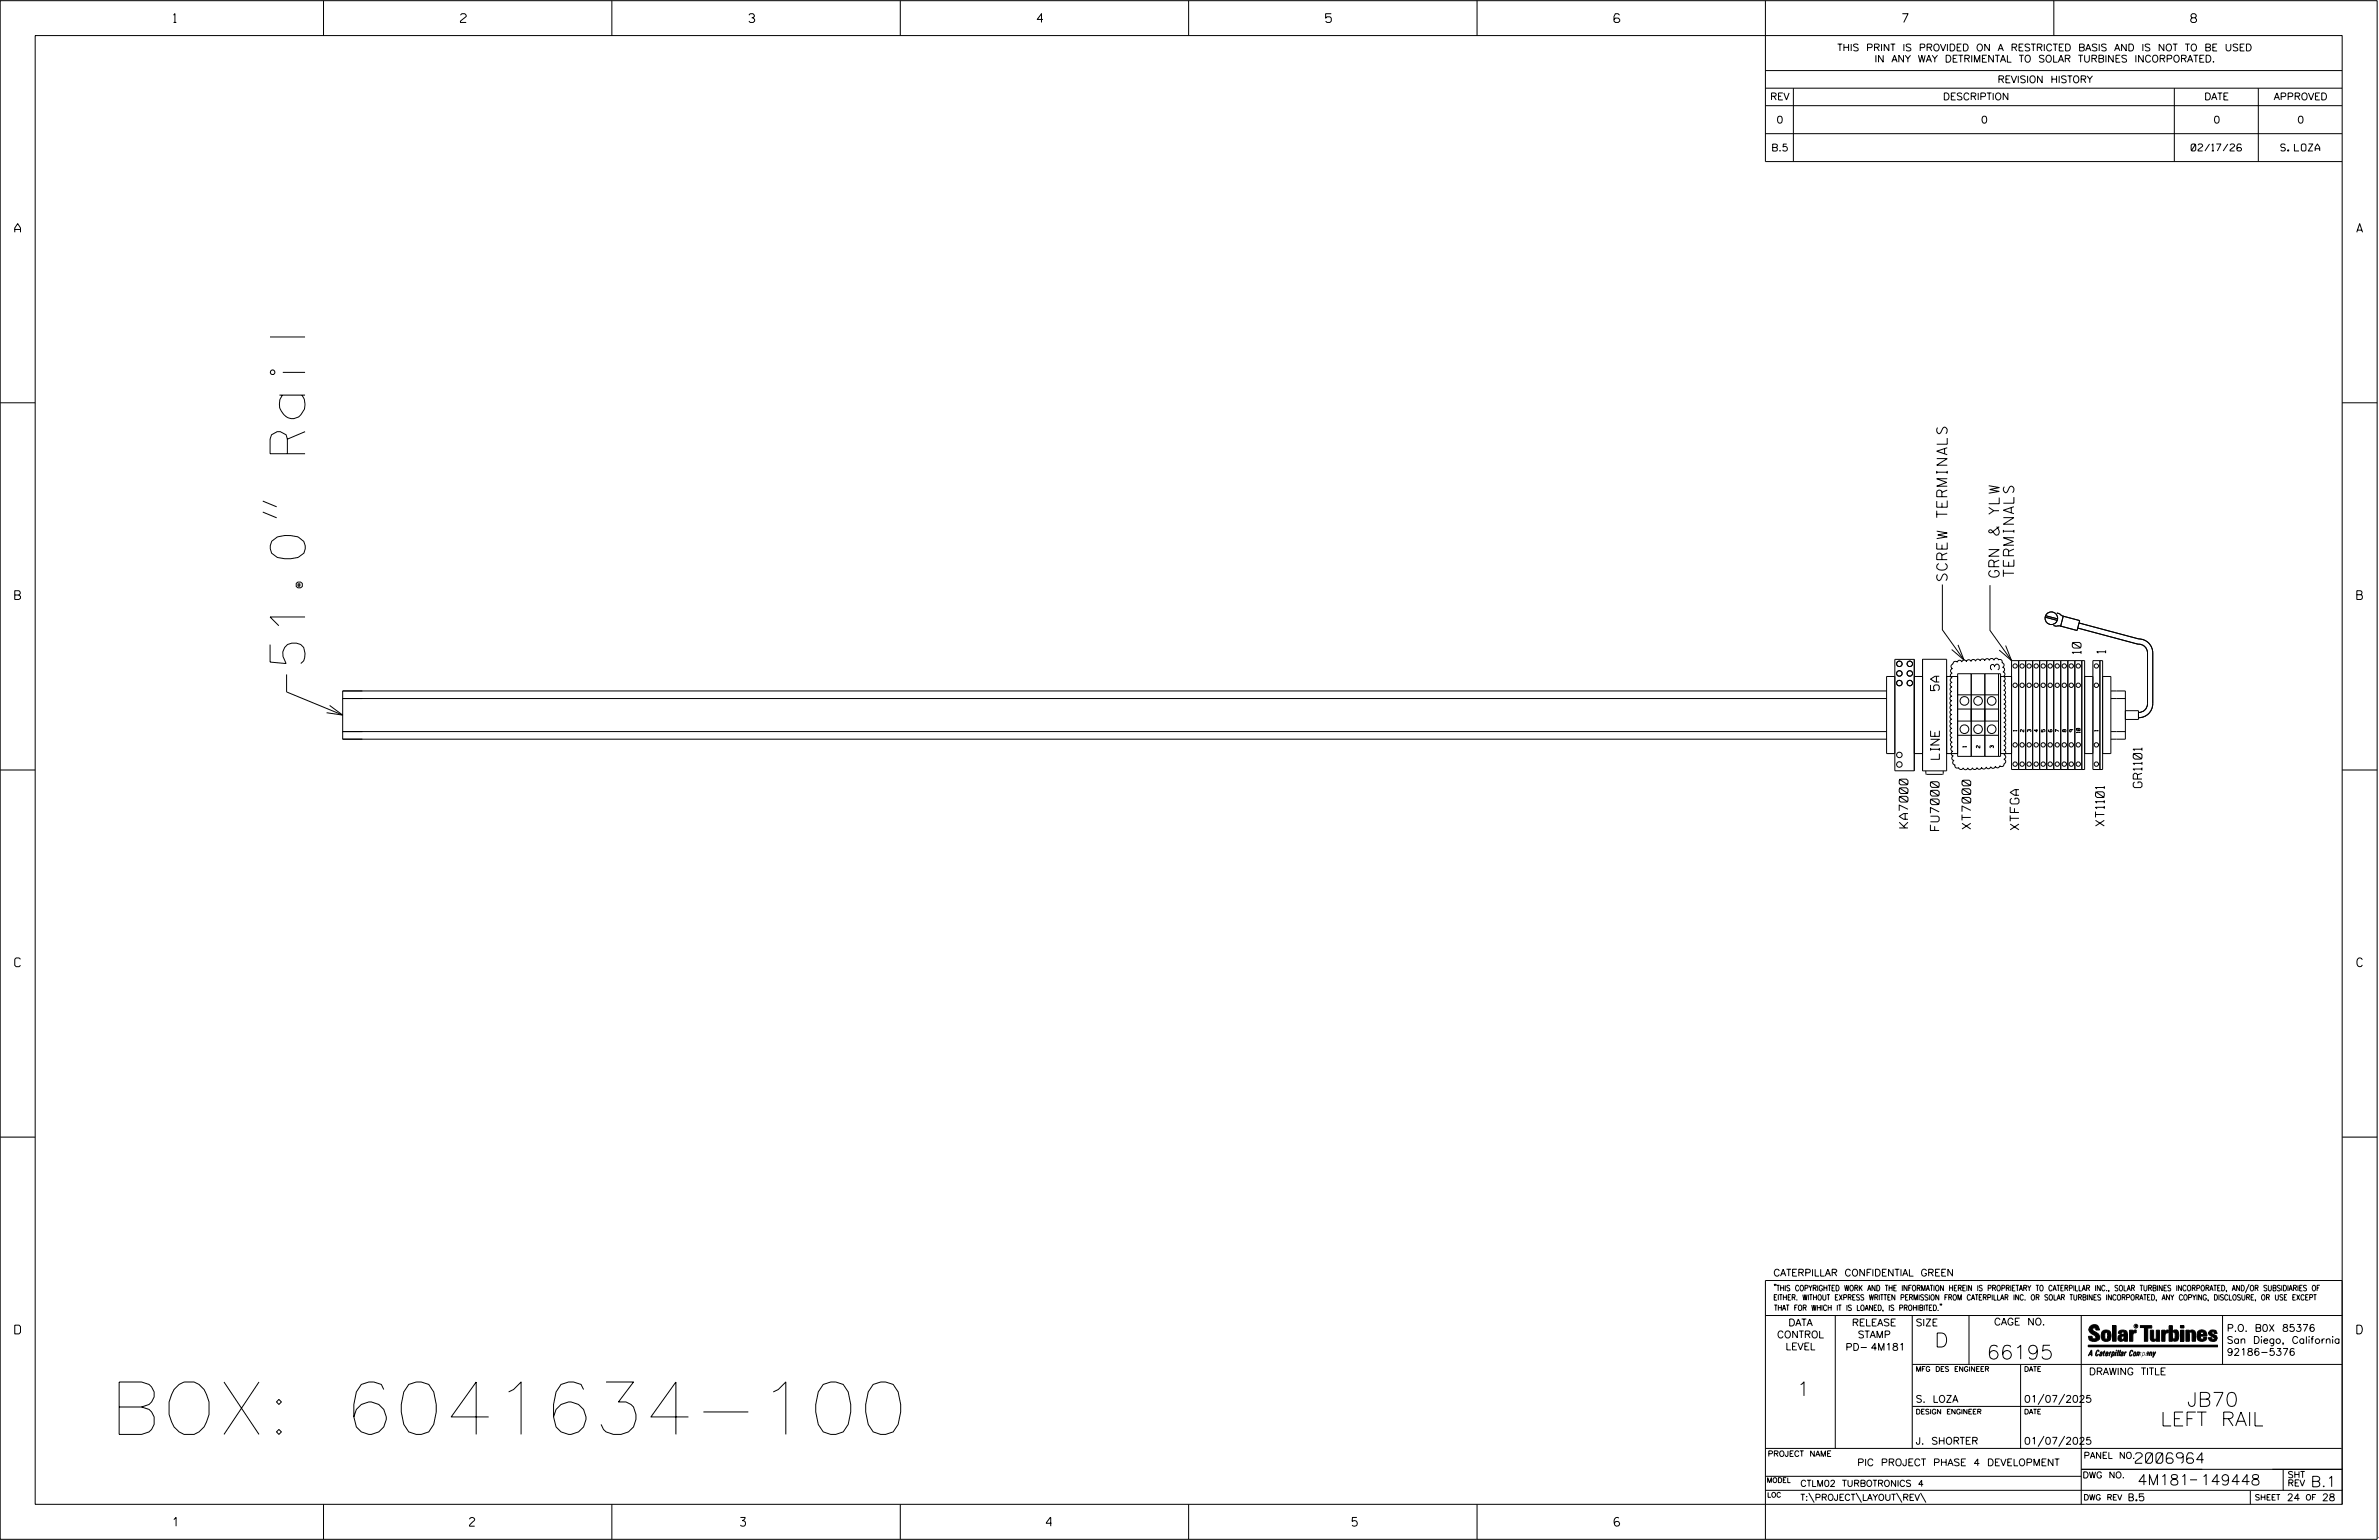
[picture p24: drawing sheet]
<svg xmlns="http://www.w3.org/2000/svg" width="864mm" height="559mm" viewBox="0 0 864 559" stroke-linecap="round" stroke-linejoin="round" font-family="sans-serif">
<defs><g id="words">
<text font-size="19" x="39.6" y="520.5">BOX: 6041634-100</text>
<text font-size="12.7" x="110.7" y="240.8" transform="rotate(-90 110.7 240.8)">51.0&quot; Rail</text>
<g font-size="5.1">
<text x="702.3" y="488.8">D</text>
<text x="721.2" y="493.2">66195</text>
<text x="652.2" y="506.5">1</text>
<text x="793.9" y="510.3">JB70</text>
<text x="784.3" y="517.4">LEFT RAIL</text>
</g>
<g font-size="3.8">
<text x="725.7" y="209.4" transform="rotate(-90 725.7 209.4)">GRN &amp; YLW</text>
<text x="731.1" y="209.3" transform="rotate(-90 731.1 209.3)">TERMINALS</text>
<text x="706.9" y="210.7" transform="rotate(-90 706.9 210.7)">SCREW TERMINALS</text>
<text x="775.1" y="531">2006964</text>
<text x="775.9" y="538.9">4M181</text>
<text x="798.8" y="538.9">149448</text>
<text x="838.8" y="539.5">B.1</text>
</g>
<g font-size="3.2">
<text x="63" y="8.2">1</text>
<text x="167.2" y="8.2">2</text>
<text x="271.8" y="8.2">3</text>
<text x="376.5" y="8.2">4</text>
<text x="481.2" y="8.2">5</text>
<text x="690.6" y="8.2">7</text>
<text x="795.3" y="8.2">8</text>
<text x="5.4" y="84.3">A</text>
<text x="855.5" y="84.3">A</text>
<text x="5.4" y="217.5">B</text>
<text x="855.6" y="217.5">B</text>
<text x="755.4" y="237.2" transform="rotate(-90 755.4 237.2)">10</text>
<text x="764.4" y="237" transform="rotate(-90 764.4 237)">1</text>
<text x="725.7" y="243.1" transform="rotate(-90 725.7 243.1)">3</text>
<text x="704" y="250.6" transform="rotate(-90 704 250.6)">5A</text>
<text x="704" y="275.5" transform="rotate(-90 704 275.5)">LINE</text>
<text x="777.6" y="285.8" transform="rotate(-90 777.6 285.8)">GR1101</text>
<text x="763.9" y="299.7" transform="rotate(-90 763.9 299.7)">XT1101</text>
<text x="692.6" y="300.4" transform="rotate(-90 692.6 300.4)">KA7000</text>
<text x="703.9" y="301.3" transform="rotate(-90 703.9 301.3)">FU7000</text>
<text x="715.4" y="300.8" transform="rotate(-90 715.4 300.8)">XT7000</text>
<text x="732.9" y="301.1" transform="rotate(-90 732.9 301.1)">XTFGA</text>
<text x="5.4" y="350.8">C</text>
<text x="855.6" y="350.8">C</text>
<text x="5.4" y="484">D</text>
<text x="855.6" y="484">D</text>
<text x="62.8" y="553.8">1</text>
<text x="170.4" y="553.8">2</text>
<text x="268.8" y="553.8">3</text>
<text x="379.8" y="553.8">4</text>
<text x="490.8" y="553.8">5</text>
<text x="585.9" y="553.8">6</text>
</g>
<g font-size="2.5">
<text x="666.9" y="18.5">THIS PRINT IS PROVIDED ON A RESTRICTED BASIS AND IS NOT TO BE USED</text>
<text x="680.5" y="22.6">IN ANY WAY DETRIMENTAL TO SOLAR TURBINES INCORPORATED.</text>
<text x="725.1" y="30">REVISION HISTORY</text>
<text x="642.6" y="36.3">REV</text>
<text x="705.3" y="36.3">DESCRIPTION</text>
<text x="800.2" y="36.3">DATE</text>
<text x="825.4" y="36.3">APPROVED</text>
<text x="644.9" y="44.7">0</text>
<text x="719.1" y="44.7">0</text>
<text x="803.5" y="44.7">0</text>
<text x="834" y="44.7">0</text>
<text x="643" y="54.8">B.5</text>
<text x="795.4" y="54.8">02/17/26</text>
<text x="827.9" y="54.8">S. LOZA</text>
<text x="643.8" y="463">CATERPILLAR CONFIDENTIAL GREEN</text>
<text x="645.1" y="485.5">CONTROL</text>
<text x="649.2" y="481.1">DATA</text>
<text x="672.3" y="481.1">RELEASE</text>
<text x="674.4" y="485.5">STAMP</text>
<text x="695.4" y="481.1">SIZE</text>
<text x="723.8" y="480.8">CAGE NO.</text>
<text x="808.4" y="483.1">P.O. B0X 85376</text>
<text x="648.2" y="489.8">LEVEL</text>
<text x="669.9" y="490">PD- 4M181</text>
<text x="808.4" y="487.5">San Diego, California</text>
<text x="808.4" y="491.8">92186-5376</text>
<text x="758.3" y="498.9">DRAWING TITLE</text>
<text x="695.4" y="508.9">S. LOZA</text>
<text x="734.8" y="508.9">01/07/2025</text>
<text x="695.4" y="524.1">J. SHORTER</text>
<text x="734.8" y="524.1">01/07/2025</text>
<text x="674.2" y="531.9">PIC PROJECT PHASE 4 DEVELOPMENT</text>
<text x="772.8" y="544.6">B.5</text>
<text x="830.2" y="544.6">24</text>
<text x="842.9" y="544.6">28</text>
</g>
<g font-size="2.3">
<text x="756.4" y="529.2">PANEL NO.</text>
<text x="653.5" y="539.4">CTLM02 TURBOTRONICS 4</text>
<text x="756" y="536.3">DWG NO.</text>
<text x="830.4" y="539.3">REV</text>
<text x="830.4" y="536.2">SHT</text>
<text x="653.5" y="544.5">T:\PROJECT\LAYOUT\REV\</text>
</g>
<g font-size="2">
<text x="643.8" y="468.4">&quot;THIS COPYRIGHTED WORK AND THE INFORMATION HEREIN IS PROPRIETARY TO CATERPILLAR INC., SOLAR TURBINES INCORPORATED, AND/OR SUBSIDIARIES OF</text>
<text x="643.8" y="471.8">EITHER. WITHOUT EXPRESS WRITTEN PERMISSION FROM CATERPILLAR INC. OR SOLAR TURBINES INCORPORATED, ANY COPYING, DISCLOSURE, OR USE EXCEPT</text>
<text x="644" y="475.6">THAT FOR WHICH IT IS LOANED, IS PROHIBITED.&quot;</text>
<text x="641.7" y="528.5">PROJECT NAME</text>
<text x="756.3" y="544.3">DWG REV</text>
<text x="818.5" y="544.3">SHEET</text>
<text x="836.9" y="544.3">OF</text>
</g>
<g font-size="1.8">
<text x="695.4" y="497.6">MFG DES ENGINEER</text>
<text x="734.8" y="497.6">DATE</text>
<text x="695.4" y="513.1">DESIGN ENGINEER</text>
<text x="734.8" y="513.1">DATE</text>
<text x="641.3" y="538">MODEL</text>
<text x="641.5" y="543.3">LOC</text>
</g>
<g font-size="1.3">
<text x="732.1" y="265.3" transform="rotate(-90 732.1 265.3)">1</text>
<text x="734.7" y="265.6" transform="rotate(-90 734.7 265.6)">2</text>
<text x="737.2" y="265.6" transform="rotate(-90 737.2 265.6)">3</text>
<text x="739.8" y="265.6" transform="rotate(-90 739.8 265.6)">4</text>
<text x="742.3" y="265.6" transform="rotate(-90 742.3 265.6)">5</text>
<text x="744.9" y="265.6" transform="rotate(-90 744.9 265.6)">6</text>
<text x="747.4" y="265.6" transform="rotate(-90 747.4 265.6)">7</text>
<text x="750" y="265.6" transform="rotate(-90 750 265.6)">8</text>
<text x="752.5" y="265.6" transform="rotate(-90 752.5 265.6)">9</text>
<text x="755.1" y="266" transform="rotate(-90 755.1 266)">10</text>
<text x="761.6" y="265.3" transform="rotate(-90 761.6 265.3)">1</text>
<text x="713.8" y="271.2" transform="rotate(-90 713.8 271.2)">1</text>
<text x="718.7" y="271.4" transform="rotate(-90 718.7 271.4)">2</text>
<text x="723.7" y="271.4" transform="rotate(-90 723.7 271.4)">3</text>
</g>
<text font-size=".9" x="775.1" y="481.7">R</text>
</g></defs>
<g fill="none" stroke="#000" stroke-width=".36">
<path d="M.1 .2h862.8v558.4h-862.8zM12.8 12.9h837.4v533h-837.4zM117.4 .2v12.7M222.1 .2v12.7M326.8 .2v12.7M431.5 .2v12.7M536.2 .2v12.7M587.9 5.5l-.5-.5h-1l-.5 1v1.7l.5 .4h1l.6-.4v-.6l-.6-.5h-1l-.5 .5M640.9 .2v58.4h209.3M745.6 .2v12.7M640.9 25.6h209.3M640.9 32h209.3"/>
<path d="M640.9 38.3h209.3M651 32v26.6M789.3 32v26.6M819.8 32v26.6M640.9 48.5h209.3M.1 146.2h12.7M850.2 146.2h12.7M95.4 185.8l5 2.1M95.4 181.8l5 2.1M705.1 212.1v16.4l7.9 11M722.4 212.3v16.4l7.8 11M687.8 239.3h7.1v40.4h-7.1z"/>
<path d="M697.9 239.2h8.7v40.5h-8.7zM710.8 234l2.2 5.5-4.5-3.8M728.1 234.2l2.1 5.5-4.5-3.8M730.2 239.7h26.5v39.5h-26.5zM732.8 239.7v39.5M735.3 239.7v39.5M737.9 239.7v39.5M740.4 239.7v39.5M742.4 223.9l4.4 1.2M742.6 223.4l4.3 1.2M743 239.7v39.5M745.4 227l1.1 .3 1.7-.1"/>
<path d="M745.5 239.7v39.5M746.7 222.4l1 .3 1.5 1M748.1 239.7v39.5M749 223.6l5.9 1.6-.9 3.6-6-1.6zM750.6 239.7v39.5M753.2 239.7v39.5M754.2 227.9l21.9 5.9a3.2 3.2 0 0 1 3.5 3.1v18.4a3.2 3.2 0 0 1-3.3 3.2M754.7 226.1l21.7 5.7a5.1 5.1 0 0 1 5.1 5.1v18.4a5.1 5.1 0 0 1-5.2 5.1M755.7 239.7v39.5M759.7 239.7h3.6v39.5h-3.6zM762.3 239.7v39.5M104 244.7v6.4l20.4 8.4"/>
<path d="M119.7 256l4.7 3.5-5.8-.9M124.4 253.5h560.4M684.8 250.7h-560.4v17.5h560.4M687.8 245.5h-3v27.9h3M694.9 245.5h3M706.6 245.5h4v27.9h-4zM709.2 240.2l.5-.2 .8 .2 .8-.6 .9 .5 .8-.6 .5 .1 .3 .5 .8-.7 .9 .6 .8-.7 .9 .6 .7-.7 .9 .5 .6-.5 .5-.1 .6 .6 .8-.7 .8 .6 .6-.6h.5l.6 .5 .8-.7 .9 .6 1 .1 .3 1 .6 .5 .1 .5-.5 .6 .5 .3 .2 .8-.6 .6 .7 .8-.5 .9 .6 .8-.6 .8 .7 .8-.6 .9 .6 .8-.6 .9 .6 .8-.1 .5-.5 .3 .7 .9-.6 .8 .5 .6v.5l-.5 .6 .6 .8-.6 .8 .6 .9-.6 .8 .6 .8-.6 .9 .6 .8-.6 .8 .6 .9-.6 .8 .6 .9-.6 .8 .6 .8-.6 .9 .6 .8-.6 .8 .6 .9-.6 .8 .6 .5v.6l-.6 .6 .6 .8-.6 .8 .6 .9-.6 .8 .6 .8-1.1 1.8-1-.2-.8 .7-.9-.5-.8 .7-.8-.5-.8 .6-.9-.5-.8 .6-.5-.1-.4-.4-.8 .7-.8-.6-.3 .5-.6 .1-.8-.5-.8 .6-.9-.6-.5 .6h-.6l-.6-.6-.8 .5-.8-.6h-1l-.3-1-.7-.4-.2-.6 .5-.7-.8-.7 .5-.9-.7-.8 .5-.9-.6-.7 .5-.9-.6-.8 .5-.9-.6-.8 .6-.9-.7-.8 .6-.8-.6-.9 .6-.8-.6-.6v-.5l.5-.6-.6-.8 .6-.9-.6-.8 .6-.8-.6-.9 .6-.8-.6-.8 .6-.9-.6-.8 .6-.8-.6-.9 .7-.8-.6-.8 .6-.9-.6-.8 .6-.8-.6-.9 .7-.8-.6-.8 .6-.9-.6-.8 .6-.8-.5-.6v-.6l.6-.5-.5-.9 .8-.8zM710.6 244.5h15.6v30h-15.6zM710.6 257.3h14.9M710.6 252.1h14.9M715.6 244.5v30M720.5 244.5v30"/>
<path d="M725.5 244.5v30M726.2 245.5h4v27.9h-4zM756.7 245.5h3M763.3 245.5h3v27.9h-3M766.3 250.7h5.2v17.5h-5.2M766.3 253.5h5.2M771.5 257.9h4.8v3.2h-4.8M.1 279.4h12.7M124.4 265.5h560.4M694.9 273.4h3M699.1 279.7v1l.2 .3h5.9l.2-.3v-1M710.6 261.7h14.9"/>
<path d="M710.6 266.8h14.9M756.7 273.4h3M766.3 265.5h5.2M850.2 279.4h12.7M.1 412.6h12.7M850.2 412.6h12.7M640.9 477.3h209.3M644.2 466.1l-.1 .4M644.7 466.1l-.2 .4M666.2 477.3v48.3M694.2 477.3v48.3M704.4 473.3l-.1 .4"/>
<path d="M704.8 473.3l-.1 .4M714.8 477.3v17.8M755.5 477.3v68.6M806.8 477.3v17.8M816.5 466l-1.4 3.1M850.2 464.6h-209.3v94M850.2 464.8v81.1M694.2 495.1h156M733.5 495.1v30.5M758.6 481.4a2.02 2.02 0 0 1 3.1-.1l.5 1.3h-1.3l-.2-.6-.4-.2-.6 .1-.1 .4 .4 .7a2.46 2.46 0 0 1 2.2 2.9 2.83 2.83 0 0 1-3.8 .3l-.3-1.3h1.3l.2 .7 .6 .3 .5-.2 .2-.5-.4-.6-1.9-1.2-.4-.9zM759.2 491.3h-.7l.7-1.2v1.9h.2l-.1-2.1-1.3 2.1 .5-.5h.7M761.3 490l.3-.2 .4 .3-.1 .3-.3-.4-.4 .3-.3 1.6h.4l.4-.5-.3 .6-.4 .1-.3-.4z"/>
<path d="M762.6 490.6l.5-.1-.1 1.4h-.9a.74 .74 0 0 1 .9-.8l-.3 .7-.5 .1 .2-.5 .6-.2v-.5l-.7 .2zM763 483.2a2.17 2.17 0 0 1 3.1 0l.3 1.4-.3 1.5a2.17 2.17 0 0 1-3.1 0l-.3-1.5zM763.6 490.5l.4-.4 .2 .6h-.3l-.3 .9 .2 .4-.3-.1zM764.1 483.7l.5-.4 .4 .3v2.2l-.4 .2-.5-.2zM764.6 491.1l.6 .2v-.7l-.4-.1-.4 .6-.1 .8h.6M764.6 491.1l-.1 .8h.4M764.6 482.6v.8M764.8 490.7l.4 .1v.3h-.6zM765 491.5l-.1 .4zM766 490.5l-.5 1.5zM766 490.8l.4-.3-.4 .4M766.9 481h1.3v5.7h-1.3z"/>
<path d="M767 490.8l.5 .1-.3 .8-.4 .2zM767.3 490.5h-.5l-.5 2M767.3 490.5a.8 .8 0 0 1 .2 1 .8 .8 0 0 1-.9 .4l-.1 .6M767.3 490.5l-.1 .2M768.1 490.5l-.4 1.5zM768.2 489.9h.3l-.1 .2h-.2zM769 489.9l-.5 2.1zM769.7 489.9l-.6 2.1zM770.1 491.4l.5-.3-.5 .8zM770.4 491.9h.1M770.6 491.1l.1-.4-.7 .2 .1-.3 .6-.1 .2 .3-.5 1.1M770.6 491.1a.74 .74 0 0 0-.8 .8h.6"/>
<path d="M771 484.8h-.7l-.3 .6 .4 .7 .5-.3 .1-2.4h-.8l-.1 .4h-1.2a1.71 1.71 0 0 1 1.8-1.3 1.71 1.71 0 0 1 1.6 1.4v2.8h-1.1l-.1-.6M771 484.2l-1.5 .1a1.41 1.41 0 0 0 0 2.4l.5 .1 1.1-.7M771.2 486.1h-.1M771.4 490.5l.1 .3 .4-.3-.9 1.5zM771.5 490.8h.1M773 482.7h1.2v.5l.5-.5 .7-.1v1h-.6l-.5 .4-.1 2.7h-1.2zM773.3 490.3l.6-.4 .4 .2-.1 .4-.3-.4a1.28 1.28 0 0 0-.5 1.8l.6-.4-.1 .4-.8 .1zM774.7 490.8l.5-.3a.88 .88 0 0 1 .2 .9 .88 .88 0 0 1-.7 .7l-.2-.2zM774.8 490.9h.5l-.3 1h-.3l-.2-.2zM775.2 490.5l-.1 .2M776.8 481h4.3v.9h-1.5v4.8h-1.3M776.8 490.6l-.8 .2v-.3l-.4 1.5 .8-1.3v1.3l.3-1.2"/>
<path d="M779.3 491.1h.4M779.6 490.5h.3l-.3 1.4M779.6 490.7h.2l-.1 .4M779.7 491.1l-.1 .4M779.7 491.1l-.4 .2M780.1 492l.4-1.5 .1 .3 .3-.3 .3 .2-.3 1.3v-1.3l-.7 1.3M780.6 482.7h1.2v2.7l.1 .4 .4 .3 .4-.7v-2.7h1.2l.1 4h-1.3v-.5l-1.1 .6-.7-.3-.3-.7zM781.6 492.5l1-2-.8 1.3-.2-1.3-.2 2M784.7 482.7h1.2v.5l.5-.5 .7-.1v1h-.5l-.6 .4-.1 2.7h-1.2zM787.4 481h1.2v2a1.4 1.4 0 0 1 2.2 .2l.1 1.4-.4 1.9-1.5 .1-.4-.5v-1l.5 .9 .5-.3v-2.1l-.5-.4-.5 .7v2.8h-1.2zM791.5 482.7h1.3v4h-1.3zM791.5 481h1.3v.9h-1.3z"/>
<path d="M793.5 482.7h1.3v.4l.7-.5 1.1 .2 .4 .6v3.3h-1.2l-.3-3.4-.7 .2v3.2h-1.3zM794.8 483.1h.1M797.7 483.2a1.92 1.92 0 0 1 2.4-.5 1.92 1.92 0 0 1 1 2.1h-2.3v.8l.6 .5 .5-.3v-.5h1.2a1.83 1.83 0 0 1-2.1 1.4 1.83 1.83 0 0 1-1.5-2.1zM798.8 484.2v.6M799.1 483.4h.6l.2 .8h-1.1zM804.6 482.9a1.84 1.84 0 0 0-2.9 .8 3.3 3.3 0 0 0 2.2 1.9l-.5 .5-.4-.3-.1-.4h-1.2l.1 .6a1.92 1.92 0 0 0 2.9 .4M804.9 483.8h-1.2l-.2-.6-.5 .1-.1 .3 .1 .3 1.8 .9M805.1 488.1h-47.1v.6h47.1M694.2 510.3h61.3M742 505.8l-2.2 3.9M749.5 505.8l-2.2 3.9M640.9 525.6h209.2"/>
<path d="M640.9 535.7h114.6M742 521.1l-2.2 3.8M749.5 521.1l-2.2 3.8M755.5 533.2h94.7M795 537h2.6M828.8 533.2v7.6M117.4 545.9v12.7M222.1 545.9v12.7M326.8 545.9v12.7M431.5 545.9v12.7M536.2 545.9v12.7M640.9 540.8h209.3"/>
<path d="M656.6 541.7l2 3.5M673.8 541.7l1.9 3.5M688.4 541.7l2 3.5M697.2 541.7l1.9 3.5M816.9 541v4.9M863.5 558h.1"/>
<circle cx="744.7" cy="224.3" r="2.28"/>
<circle cx="689.5" cy="244.4" r="1"/>
<circle cx="689.5" cy="247.9" r="1"/>
<circle cx="689.5" cy="240.9" r="1"/>
<circle cx="693.3" cy="247.9" r=".99"/>
<circle cx="693.3" cy="244.4" r=".99"/>
<circle cx="693.3" cy="240.9" r=".99"/>
<circle cx="713.1" cy="254.3" r="1.58"/>
<circle cx="718.1" cy="254.3" r="1.57"/>
<circle cx="723" cy="254.3" r="1.57"/>
<circle cx="731.5" cy="241.7" r=".78"/>
<circle cx="731.5" cy="248.7" r=".79"/>
<circle cx="734" cy="241.7" r=".78"/>
<circle cx="734" cy="248.7" r=".79"/>
<circle cx="736.6" cy="241.7" r=".78"/>
<circle cx="736.6" cy="248.7" r=".79"/>
<circle cx="739.2" cy="241.7" r=".78"/>
<circle cx="739.2" cy="248.7" r=".79"/>
<circle cx="741.7" cy="241.7" r=".78"/>
<circle cx="741.7" cy="248.7" r=".79"/>
<circle cx="744.2" cy="241.7" r=".78"/>
<circle cx="744.2" cy="248.7" r=".79"/>
<circle cx="746.8" cy="241.7" r=".77"/>
<circle cx="746.8" cy="248.6" r=".78"/>
<circle cx="749.3" cy="241.7" r=".78"/>
<circle cx="749.4" cy="248.7" r=".79"/>
<circle cx="751.9" cy="241.7" r=".78"/>
<circle cx="751.9" cy="248.7" r=".79"/>
<circle cx="754.4" cy="241.7" r=".78"/>
<circle cx="754.4" cy="248.7" r=".79"/>
<circle cx="761" cy="241.7" r=".78"/>
<circle cx="761" cy="248.7" r=".79"/>
<circle cx="689.5" cy="277.4" r="1.01"/>
<circle cx="689.5" cy="273.9" r="1"/>
<circle cx="713.1" cy="264.6" r="1.58"/>
<circle cx="718.1" cy="264.6" r="1.57"/>
<circle cx="723" cy="264.6" r="1.57"/>
<circle cx="731.5" cy="277.3" r=".8"/>
<circle cx="731.5" cy="270.3" r=".79"/>
<circle cx="734" cy="277.3" r=".8"/>
<circle cx="734" cy="270.3" r=".79"/>
<circle cx="736.6" cy="277.3" r=".8"/>
<circle cx="736.6" cy="270.3" r=".79"/>
<circle cx="739.2" cy="277.3" r=".8"/>
<circle cx="739.2" cy="270.3" r=".79"/>
<circle cx="741.7" cy="277.3" r=".8"/>
<circle cx="741.7" cy="270.3" r=".79"/>
<circle cx="744.2" cy="277.3" r=".8"/>
<circle cx="744.2" cy="270.3" r=".79"/>
<circle cx="746.8" cy="277.3" r=".79"/>
<circle cx="746.8" cy="270.3" r=".78"/>
<circle cx="749.4" cy="277.3" r=".8"/>
<circle cx="749.4" cy="270.3" r=".79"/>
<circle cx="751.9" cy="277.3" r=".8"/>
<circle cx="751.9" cy="270.3" r=".79"/>
<circle cx="754.4" cy="277.3" r=".8"/>
<circle cx="754.4" cy="270.3" r=".79"/>
<circle cx="761" cy="277.3" r=".8"/>
<circle cx="761" cy="270.3" r=".79"/>
<circle cx="775.4" cy="481.2" r=".69"/>
</g>
<g fill="#000">
<path d="M768.1 490.5l-.4 1.5zM768.2 489.9h.3l-.1 .2h-.2zM769 489.9l-.5 2.1zM769.7 489.9l-.6 2.1zM791.5 481h1.3v.9h-1.3zM791.5 482.7h1.3v4h-1.3zM758 488.1h47.1v.6h-47.1z"/>
<path d="M759.2 489.9l-1.2 2.1 .5-.5h.7v.5h.2zM759.2 490.1v1.2h-.7z" fill-rule="evenodd"/>
<path d="M758.6 481.4a2.02 2.02 0 0 1 3.1-.1l.5 1.3h-1.3l-.2-.6-.4-.2-.6 .1-.1 .4 .4 .7a2.46 2.46 0 0 1 2.2 2.9 2.83 2.83 0 0 1-3.8 .3l-.3-1.3h1.3l.2 .7 .6 .3 .5-.2 .2-.5-.4-.6-1.9-1.2-.4-.9z" fill-rule="evenodd"/>
<path d="M761.3 490l.3-.2 .4 .3-.1 .3-.3-.4-.4 .3-.3 1.6h.4l.4-.5-.3 .6-.4 .1-.3-.4z" fill-rule="evenodd"/>
<path d="M762.6 490.6l.5-.1-.1 1.4h-.9a.74 .74 0 0 1 .9-.8l-.6 .3-.2 .5 .5-.1 .3-.6v-.5l-.7 .2z" fill-rule="evenodd"/>
<path d="M763.6 490.5l.4-.4 .2 .6h-.3l-.3 .9 .2 .4-.3-.1z" fill-rule="evenodd"/>
<path d="M764.8 490.5l.5 .3-.1 .5h-.6l.6-.2v-.3l-.4-.1-.3 1.2h.4l.3-.4-.6 .6-.3-.2v-.4z" fill-rule="evenodd"/>
<path d="M763 483.2a2.17 2.17 0 0 1 3.1 0l.3 1.4-.3 1.5a2.17 2.17 0 0 1-3.1 0l-.3-1.5zM764.1 483.7v2.1l.5 .2 .4-.2v-2.2l-.4-.3z" fill-rule="evenodd"/>
<path d="M766 490.5v.3l.4-.1-.4 .2-.5 1.1z" fill-rule="evenodd"/>
<path d="M766.8 490.5l-.5 2 .3-.6a.71 .71 0 0 0 .9-.5 .71 .71 0 0 0-.4-.9zM767 490.8l.5 .1-.3 .8-.4 .2z" fill-rule="evenodd"/>
<path d="M766.9 481h1.3v5.7h-1.3z" fill-rule="evenodd"/>
<path d="M770.1 490.6l.6-.1 .2 .3-.4 1.2-.5 .1-.2-.5 .3-.5h.5l-.7 .5v.3l.4-.1 .4-.9-.5-.2-.2 .2z" fill-rule="evenodd"/>
<path d="M769.4 482.8l-.5 1h1.2l.1-.4h.8v.8l-1.5 .1a1.41 1.41 0 0 0 0 2.4l.5 .1 1.1-.7 .1 .6h1.1v-2.8a1.79 1.79 0 0 0-2.4-1.2zM770.3 484.8h.7l-.1 1-.5 .3-.4-.7z" fill-rule="evenodd"/>
<path d="M771.4 490.5l.1 .3 .4-.3-.9 1.5z" fill-rule="evenodd"/>
<path d="M773 482.7h1.2v.5l.5-.5 .7-.1v1h-.6l-.5 .4-.1 2.7h-1.2z" fill-rule="evenodd"/>
<path d="M773.3 490.3l.6-.4 .4 .2-.1 .4-.3-.4a1.28 1.28 0 0 0-.5 1.8l.6-.4-.3 .5h-.6z" fill-rule="evenodd"/>
<path d="M774.7 490.8l-.2 1.1h.7a.96 .96 0 0 0 0-1.4zM774.8 490.9h.5l-.1 .6-.5 .4-.2-.2z" fill-rule="evenodd"/>
<path d="M776 490.5v.3l.4-.3 .2 .3 .7-.2-.3 1.4v-1.3l-.6 1.3v-1.3l-.8 1.3z" fill-rule="evenodd"/>
<path d="M776.8 481h4.3v.9h-1.5v4.8h-1.3v-4.8h-1.5z" fill-rule="evenodd"/>
<path d="M777.9 490.5l-.5 2 .3-.6a.71 .71 0 0 0 .9-.5 .71 .71 0 0 0-.4-.9zM778.1 490.8l.3-.1 .1 .4-.5 .8-.2-.5z" fill-rule="evenodd"/>
<path d="M779.3 490.6l.6-.1-.3 1.5-.7-.1a.67 .67 0 0 1 .8-.8l-.6 .3-.1 .5 .4-.1 .4-.9-.4-.2-.3 .2z" fill-rule="evenodd"/>
<path d="M780.5 490.5l.1 .3 .3-.3 .3 .2-.3 1.3v-1.3l-.8 1.3z" fill-rule="evenodd"/>
<path d="M780.6 482.7h1.2v2.7l.1 .4 .4 .3 .4-.7v-2.7h1.2l.1 4h-1.3v-.5l-1.1 .6-.7-.3-.3-.7z" fill-rule="evenodd"/>
<path d="M781.6 490.5l.2 1.3 .8-1.3-1.2 2z" fill-rule="evenodd"/>
<path d="M784.7 482.7h1.2v.5l.5-.5 .7-.1v1h-.5l-.6 .4-.1 2.7h-1.2z" fill-rule="evenodd"/>
<path d="M787.4 481h1.2v2a1.4 1.4 0 0 1 2.2 .2l.1 1.4-.4 1.9-1.5 .1-.4-.5v-1l.5 .9 .5-.3v-2.1l-.5-.4-.5 .7v2.8h-1.2z" fill-rule="evenodd"/>
<path d="M793.5 482.7h1.3v.4a1.29 1.29 0 0 1 2.2 .3v3.3h-1.2l-.3-3.4-.7 .2v3.2h-1.3z" fill-rule="evenodd"/>
<path d="M797.7 483.2a1.92 1.92 0 0 1 2.4-.5 1.92 1.92 0 0 1 1 2.1h-2.3v.8l.6 .5 .5-.3v-.5h1.2a1.83 1.83 0 0 1-2.1 1.4 1.83 1.83 0 0 1-1.5-2.1zM799.1 483.4l-.3 .8h1.1l-.2-.8z" fill-rule="evenodd"/>
<path d="M801.9 483.2a1.94 1.94 0 0 1 3 .1v.5h-1.2l-.2-.6-.5 .1-.1 .3 .1 .3 1.8 .9a1.2 1.2 0 0 1 .1 1.3 1.2 1.2 0 0 1-1.2 .7l-1.6-.4-.4-1h1.2l.1 .4 .4 .3 .5-.5a3.3 3.3 0 0 1-2.2-1.9z" fill-rule="evenodd"/>
<circle cx="761.4" cy="492" r=".07"/>
<circle cx="762.2" cy="485.1" r=".07"/>
<circle cx="769.3" cy="492" r=".07"/>
<circle cx="773.1" cy="486.7" r=".07"/>
<circle cx="791.5" cy="486.7" r=".07"/>
<circle cx="791.5" cy="481" r=".07"/>
<circle cx="794.8" cy="486.7" r=".07"/>
</g>
<use href="#words"/>
</svg>
